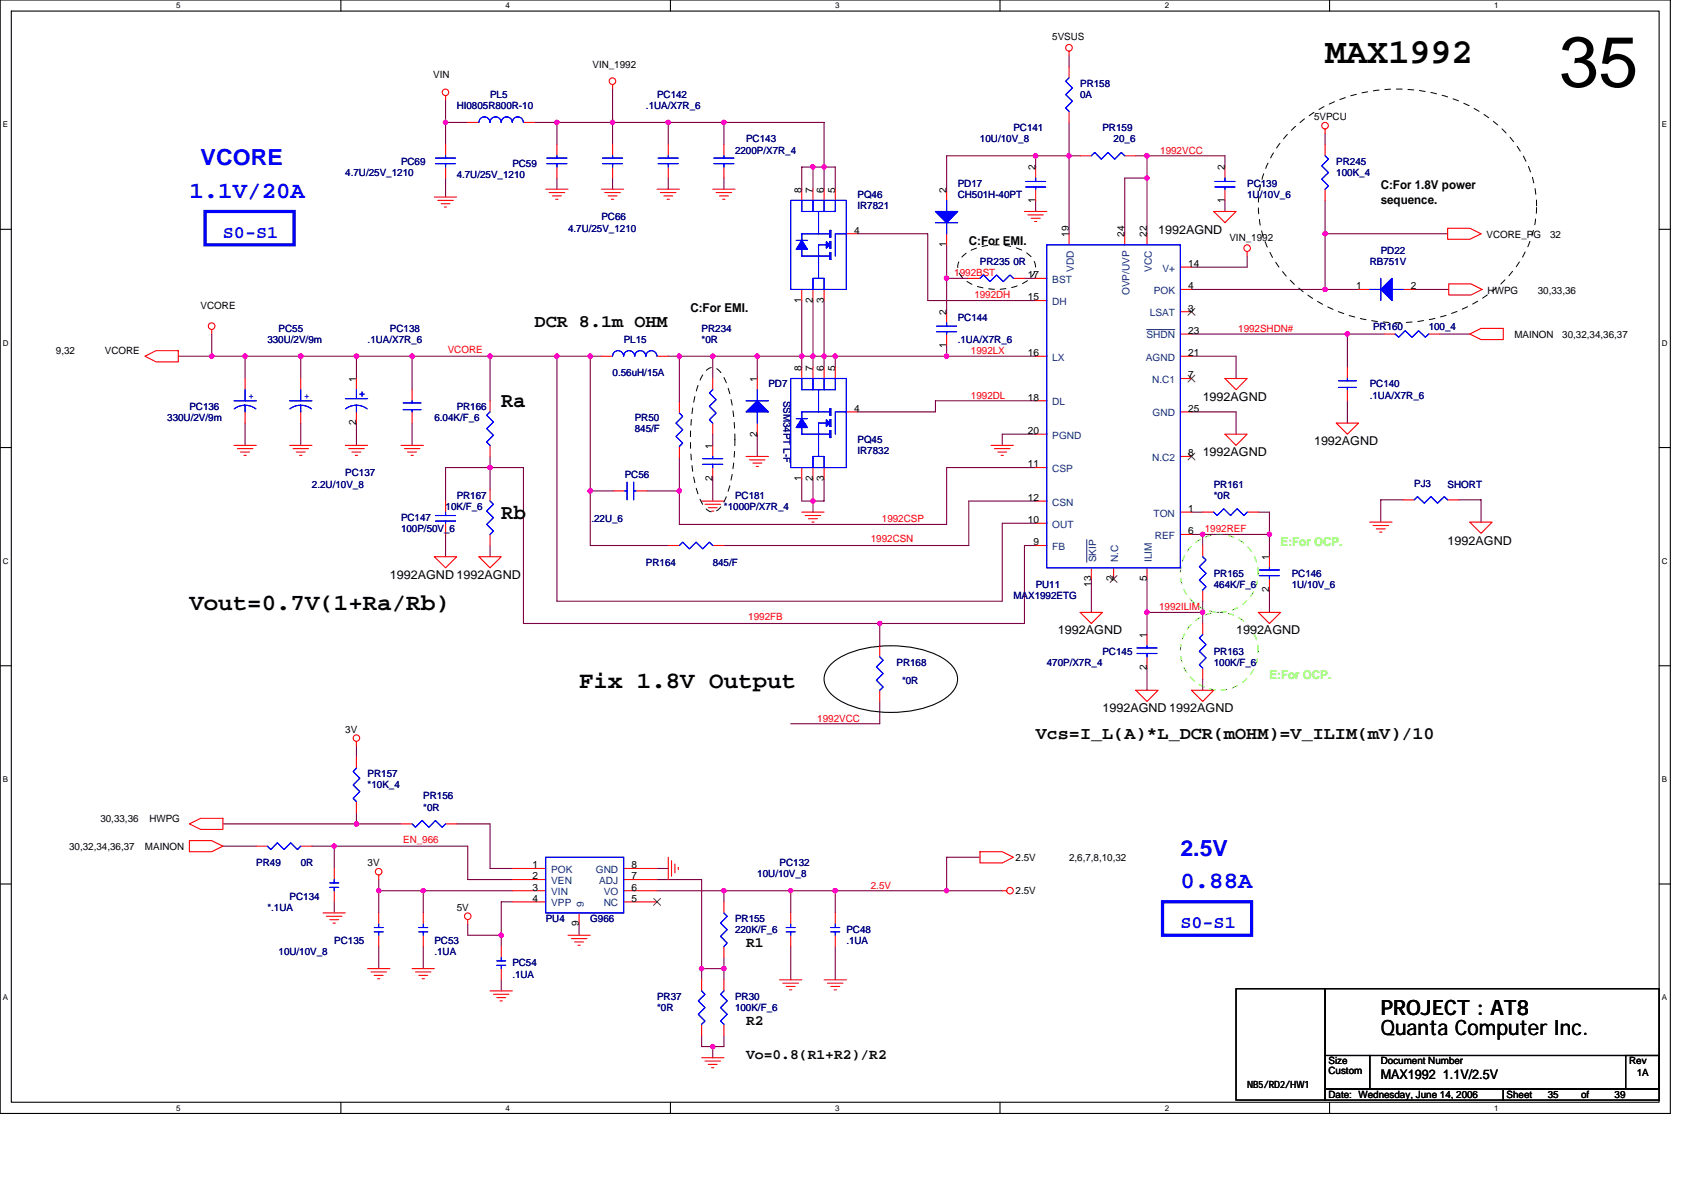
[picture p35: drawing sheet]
<svg xmlns="http://www.w3.org/2000/svg" width="297mm" height="210mm" viewBox="0 0 297 210" stroke-linecap="round" stroke-linejoin="round" font-family="sans-serif">
<defs><g id="words">
<text font-size="12.5" x="273.9" y="15.2">35</text>
<text font-size="6.2" x="232.8" y="11.1">MAX1992</text>
<g font-size="4.1" fill="#00f">
<text x="33.3" y="34.7">1.1V/20A</text>
<text x="207.3" y="156">0.88A</text>
</g>
<g font-size="4.1">
<text x="33.3" y="107.1">Vout=0.7V(1+Ra/Rb)</text>
<text x="101.7" y="120.8">Fix 1.8V Output</text>
</g>
<g font-size="3.9" fill="#00f">
<text x="35.2" y="29">VCORE</text>
<text x="207.3" y="150.3">2.5V</text>
</g>
<g font-size="3.7">
<text x="88" y="71.6">Ra</text>
<text x="88" y="91.1">Rb</text>
<text x="242.5" y="178.3">PROJECT : AT8</text>
<text x="242.5" y="181.8">Quanta Computer Inc.</text>
</g>
<g font-size="3.1" fill="#00f">
<text x="39.2" y="41.7">S0-S1</text>
<text x="207.3" y="163">S0-S1</text>
</g>
<g font-size="3.1">
<text x="93.9" y="57.4">DCR 8.1m OHM</text>
<text x="181.9" y="129.7">Vcs=I_L(A)*L_DCR(mOHM)=V_ILIM(mV)/10</text>
</g>
<g font-size="2.5">
<text x="131.1" y="166.4">R1</text>
<text x="131.1" y="186">Vo=0.8(R1+R2)/R2</text>
<text x="131.1" y="180.1">R2</text>
</g>
<text font-size="2.3" x="242.5" y="189.5">MAX1992 1.1V/2.5V</text>
<g font-size="2.1">
<text x="242.5" y="33.3">C:For 1.8V power</text>
<text x="242.5" y="35.8">sequence.</text>
<text x="203.4" y="41">1992AGND</text>
<text x="170.2" y="43.1">C:For EMI.</text>
<text x="121.3" y="54.8">C:For EMI.</text>
<text x="211.3" y="70.4">1992AGND</text>
<text x="211.3" y="80.2">1992AGND</text>
<text x="230.8" y="78.2">1992AGND</text>
<text x="254.3" y="95.8">1992AGND</text>
<text x="68.5" y="101.7">1992AGND 1992AGND</text>
<text x="185.8" y="111.4">1992AGND</text>
<text x="217.1" y="111.4">1992AGND</text>
<text x="193.7" y="125.1">1992AGND 1992AGND</text>
</g>
<g font-size="2.1" fill="#80ff00">
<text x="225" y="95.9">E:For OCP.</text>
<text x="223" y="119.3">E:For OCP.</text>
</g>
<g font-size="1.8">
<text x="104.1" y="11.9">VIN_1992</text>
<text x="184.8" y="7">5VSUS</text>
<text x="76.1" y="13.7">VIN</text>
<text x="230.8" y="21.1">5VPCU</text>
<text x="181.9" y="29.9" transform="rotate(-90 181.9 29.9)">2</text>
<text x="215.2" y="29.9" transform="rotate(-90 215.2 29.9)">2</text>
<text x="140.8" y="33.8" transform="rotate(-90 140.8 33.8)">8</text>
<text x="142.8" y="33.8" transform="rotate(-90 142.8 33.8)">7</text>
<text x="144.7" y="33.8" transform="rotate(-90 144.7 33.8)">6</text>
<text x="146.7" y="33.8" transform="rotate(-90 146.7 33.8)">5</text>
<text x="166.3" y="33.8" transform="rotate(-90 166.3 33.8)">2</text>
<text x="181.9" y="35.6" transform="rotate(-90 181.9 35.6)">1</text>
<text x="215.2" y="35.6" transform="rotate(-90 215.2 35.6)">1</text>
<text x="150" y="41">4</text>
<text x="187.8" y="41.6" transform="rotate(-90 187.8 41.6)">19</text>
<text x="197.5" y="41.6" transform="rotate(-90 197.5 41.6)">24</text>
<text x="201.5" y="41.6" transform="rotate(-90 201.5 41.6)">22</text>
<text x="261.1" y="41.8">VCORE_PG</text>
<text x="272.3" y="41.8">32</text>
<text x="166.3" y="43.4" transform="rotate(-90 166.3 43.4)">1</text>
<text x="208.7" y="46.9">14</text>
<text x="216" y="42.2">VIN_1992</text>
<text x="140.8" y="53.2" transform="rotate(-90 140.8 53.2)">1</text>
<text x="142.8" y="53.2" transform="rotate(-90 142.8 53.2)">2</text>
<text x="144.7" y="53.2" transform="rotate(-90 144.7 53.2)">3</text>
<text x="180.5" y="52.8">15</text>
<text x="180.5" y="48.9">17</text>
<text x="208.7" y="50.8">4</text>
<text x="238.2" y="50.8">1</text>
<text x="247.8" y="50.8">2</text>
<text x="261.3" y="51.6">HWPG</text>
<text x="270.1" y="51.6">30,33,36</text>
<text x="35.2" y="54.4">VCORE</text>
<text x="166.3" y="55.3" transform="rotate(-90 166.3 55.3)">2</text>
<text x="208.7" y="58.7">23</text>
<text x="208.7" y="54.7">3</text>
<text x="266" y="59.5">MAINON</text>
<text x="274.4" y="59.5">30,32,34,36,37</text>
<text x="9.8" y="62.2">9,32</text>
<text x="18.4" y="62.2">VCORE</text>
<text x="140.8" y="65.1" transform="rotate(-90 140.8 65.1)">8</text>
<text x="142.8" y="65.1" transform="rotate(-90 142.8 65.1)">7</text>
<text x="144.7" y="65.1" transform="rotate(-90 144.7 65.1)">6</text>
<text x="146.7" y="65.1" transform="rotate(-90 146.7 65.1)">5</text>
<text x="166.3" y="61" transform="rotate(-90 166.3 61)">1</text>
<text x="180.5" y="62.5">16</text>
<text x="208.7" y="62.5">21</text>
<text x="62.6" y="67.1" transform="rotate(-90 62.6 67.1)">1</text>
<text x="133" y="67.1" transform="rotate(-90 133 67.1)">1</text>
<text x="180.5" y="70.4">18</text>
<text x="208.7" y="66.5">7</text>
<text x="62.6" y="74.7" transform="rotate(-90 62.6 74.7)">2</text>
<text x="133" y="76.7" transform="rotate(-90 133 76.7)">2</text>
<text x="150" y="72.3">4</text>
<text x="180.5" y="76.2">20</text>
<text x="208.7" y="72.3">25</text>
<text x="125.2" y="78.8" transform="rotate(-90 125.2 78.8)">1</text>
<text x="180.5" y="82.1">11</text>
<text x="208.7" y="80.2">8</text>
<text x="125.2" y="84.5" transform="rotate(-90 125.2 84.5)">2</text>
<text x="140.8" y="84.5" transform="rotate(-90 140.8 84.5)">1</text>
<text x="142.8" y="84.5" transform="rotate(-90 142.8 84.5)">2</text>
<text x="144.7" y="84.5" transform="rotate(-90 144.7 84.5)">3</text>
<text x="180.5" y="88">12</text>
<text x="208.7" y="89.9">1</text>
<text x="180.5" y="91.9">10</text>
<text x="181.5" y="95.8">9</text>
<text x="208.7" y="93.9">6</text>
<text x="223" y="98.4" transform="rotate(-90 223 98.4)">1</text>
<text x="191.7" y="103.1" transform="rotate(-90 191.7 103.1)">13</text>
<text x="195.6" y="102.1" transform="rotate(-90 195.6 102.1)">2</text>
<text x="201.5" y="102.1" transform="rotate(-90 201.5 102.1)">5</text>
<text x="223" y="104.1" transform="rotate(-90 223 104.1)">2</text>
<text x="201.5" y="112.1" transform="rotate(-90 201.5 112.1)">1</text>
<text x="201.5" y="117.8" transform="rotate(-90 201.5 117.8)">2</text>
<text x="60.7" y="128.7">3V</text>
<text x="12.1" y="149.2">30,32,34,36,37</text>
<text x="17.6" y="144.3">30,33,36</text>
<text x="25.5" y="149.2">MAINON</text>
<text x="26.2" y="144.3">HWPG</text>
<text x="64.6" y="152.1">3V</text>
<text x="93.5" y="152.5">1</text>
<text x="93.5" y="154.5">2</text>
<text x="110.9" y="154.5">7</text>
<text x="110.9" y="152.5">8</text>
<text x="178.4" y="151.2">2.5V</text>
<text x="187.8" y="151.2">2,6,7,8,10,32</text>
<text x="80.2" y="160">5V</text>
<text x="93.5" y="156.4">3</text>
<text x="93.5" y="158.4">4</text>
<text x="110.9" y="158.4">5</text>
<text x="110.9" y="156.4">6</text>
<text x="178.4" y="157">2.5V</text>
<text x="101.7" y="162.7" transform="rotate(-90 101.7 162.7)">9</text>
<text x="219.1" y="191.1">NB5/RD2/HW1</text>
<text x="233.4" y="187">Size</text>
<text x="233.4" y="188.7">Custom</text>
<text x="242.5" y="187">Document Number</text>
<text x="286.2" y="187">Rev</text>
<text x="287.5" y="188.9">1A</text>
<text x="233.4" y="192.8">Date: Wednesday, June 14, 2006</text>
<text x="264.6" y="192.8">Sheet</text>
<text x="271.9" y="192.8">35</text>
<text x="277.7" y="192.8">of</text>
<text x="283.6" y="192.8">39</text>
</g>
<g font-size="1.8" fill="#000080">
<text x="86.1" y="17.2">PL5</text>
<text x="115.4" y="17.2">PC142</text>
<text x="189.7" y="15.2">PR158</text>
<text x="189.7" y="17.2">0A</text>
<text x="80.2" y="19.2">HI0805R800R-10</text>
<text x="113.5" y="19.2">.1UA/X7R_6</text>
<text x="178" y="23.1">PC141</text>
<text x="193.7" y="23.1">PR159</text>
<text x="70.4" y="28.9">PC69</text>
<text x="90" y="29.3">PC59</text>
<text x="129.1" y="27">2200P/X7R_4</text>
<text x="131.1" y="25">PC143</text>
<text x="172.1" y="25">10U/10V_8</text>
<text x="195.6" y="25">20_6</text>
<text x="234.7" y="28.9">PR245</text>
<text x="60.7" y="30.9">4.7U/25V_1210</text>
<text x="80.2" y="31.3">4.7U/25V_1210</text>
<text x="150.6" y="34.8">PQ46</text>
<text x="168.2" y="32.9">PD17</text>
<text x="168.2" y="34.8">CH501H-40PT</text>
<text x="219.1" y="32.9">PC139</text>
<text x="219.1" y="34.8">1U/10V_6</text>
<text x="234.7" y="30.9">100K_4</text>
<text x="99.8" y="40.7">4.7U/25V_1210</text>
<text x="105.6" y="38.7">PC66</text>
<text x="150.6" y="36.8">IR7821</text>
<text x="172.1" y="46.5">PR235 0R</text>
<text x="240.6" y="46.5">RB751V</text>
<text x="242.5" y="44.6">PD22</text>
<text x="48.9" y="58.3">PC55</text>
<text x="68.5" y="58.3">PC138</text>
<text x="123.3" y="58.3">PR234</text>
<text x="168.2" y="56.3">PC144</text>
<text x="241.2" y="57.9">PR160</text>
<text x="251" y="57.9">100_4</text>
<text x="47" y="60.2">330U/2V/9m</text>
<text x="64.6" y="60.2">.1UA/X7R_6</text>
<text x="109.6" y="60.2">PL15</text>
<text x="123.3" y="60.2">*0R</text>
<text x="168.2" y="60.2">.1UA/X7R_6</text>
<text x="33.3" y="72">PC136</text>
<text x="80.2" y="72">PR166</text>
<text x="107.6" y="66.1">0.56uH/15A</text>
<text x="135" y="68.1">PD7</text>
<text x="137.6" y="70.4" transform="rotate(90 137.6 70.4)">SSM34PT L-F</text>
<text x="240.6" y="68.1">PC140</text>
<text x="240.6" y="70">.1UA/X7R_6</text>
<text x="29.4" y="73.9">330U/2V/9m</text>
<text x="76.3" y="73.9">6.04K/F_6</text>
<text x="111.5" y="73.9">PR50</text>
<text x="111.5" y="75.9">845/F</text>
<text x="150.6" y="77.8">PQ45</text>
<text x="60.7" y="83.7">PC137</text>
<text x="109.7" y="83.9">PC56</text>
<text x="150.6" y="79.8">IR7832</text>
<text x="54.8" y="85.7">2.2U/10V_8</text>
<text x="78.3" y="89.6">10K/F_6</text>
<text x="80.2" y="87.6">PR167</text>
<text x="127.2" y="89.6">*1000P/X7R_4</text>
<text x="129.1" y="87.6">PC181</text>
<text x="213.2" y="85.7">PR161</text>
<text x="213.2" y="87.6">*0R</text>
<text x="248.4" y="85.5">PJ3</text>
<text x="254.3" y="85.7">SHORT</text>
<text x="70.4" y="91.5">PC147</text>
<text x="70.4" y="93.5">100P/50V_6</text>
<text x="103.9" y="91.7">.22U_6</text>
<text x="113.5" y="99.4">PR164</text>
<text x="125.2" y="99.4">845/F</text>
<text x="213.2" y="101.3">PR165</text>
<text x="226.9" y="101.3">PC146</text>
<text x="178" y="105.2">MAX1992ETG</text>
<text x="181.9" y="103.3">PU11</text>
<text x="213.2" y="103.3">464K/F_6</text>
<text x="226.9" y="103.3">1U/10V_6</text>
<text x="157.5" y="116.9">PR168</text>
<text x="183.9" y="116.9">470P/X7R_4</text>
<text x="193.7" y="115">PC145</text>
<text x="213.2" y="115">PR163</text>
<text x="213.2" y="116.9">100K/F_6</text>
<text x="158.5" y="120.1">*0R</text>
<text x="64.6" y="136.5">PR157</text>
<text x="64.6" y="138.5">*10K_4</text>
<text x="74.4" y="140.4">PR156</text>
<text x="74.4" y="142.4">*0R</text>
<text x="45" y="152.1">PR49</text>
<text x="52.8" y="152.1">0R</text>
<text x="133" y="154.1">10U/10V_8</text>
<text x="136.9" y="152.1">PC132</text>
<text x="47" y="160">*.1UA</text>
<text x="50.9" y="158">PC134</text>
<text x="95.9" y="161.9">PU4</text>
<text x="103.7" y="161.9">G966</text>
<text x="129.1" y="161.9">PR155</text>
<text x="48.9" y="167.8">10U/10V_8</text>
<text x="58.7" y="165.8">PC135</text>
<text x="76.3" y="165.8">PC53</text>
<text x="76.3" y="167.8">.1UA</text>
<text x="129.1" y="163.9">220K/F_6</text>
<text x="148.7" y="163.9">PC48</text>
<text x="148.7" y="165.8">.1UA</text>
<text x="90" y="169.8">PC54</text>
<text x="90" y="171.7">.1UA</text>
<text x="115.4" y="175.6">PR37</text>
<text x="115.4" y="177.6">*0R</text>
<text x="129.1" y="175.6">PR30</text>
<text x="129.1" y="177.6">100K/F_6</text>
</g>
<g font-size="1.8" fill="#f00">
<text x="203.8" y="27">1992VCC</text>
<text x="167.6" y="48.5">1992BST</text>
<text x="171.2" y="52.4">1992DH</text>
<text x="217.5" y="58.3">1992SHDN#</text>
<text x="78.7" y="62">VCORE</text>
<text x="170.6" y="62.2">1992LX</text>
<text x="170.6" y="70">1992DL</text>
<text x="153" y="95.2">1992CSN</text>
<text x="154.9" y="91.7">1992CSP</text>
<text x="211.6" y="93.5">1992REF</text>
<text x="203.6" y="107.2">1992ILIM</text>
<text x="131.4" y="108.9">1992FB</text>
<text x="143.6" y="126.7">1992VCC</text>
<text x="70.8" y="148.1">EN_966</text>
<text x="153" y="156.1">2.5V</text>
</g>
<g font-size="1.8" fill="#004080">
<text x="188.6" y="47.8" transform="rotate(-90 188.6 47.8)">VDD</text>
<text x="202.3" y="47.8" transform="rotate(-90 202.3 47.8)">VCC</text>
<text x="204.2" y="47.7">V+</text>
<text x="184.8" y="53.6">DH</text>
<text x="184.8" y="49.7">BST</text>
<text x="198.4" y="51.9" transform="rotate(-90 198.4 51.9)">OVP/UVP</text>
<text x="202.7" y="51.6">POK</text>
<text x="201.4" y="59.5">SHDN</text>
<text x="202" y="55.5">LSAT</text>
<text x="184.8" y="63.4">LX</text>
<text x="201.3" y="63.4">AGND</text>
<text x="184.8" y="71.2">DL</text>
<text x="202.4" y="67.3">N.C1</text>
<text x="184.8" y="77">PGND</text>
<text x="202.5" y="73.1">GND</text>
<text x="184.8" y="82.9">CSP</text>
<text x="202.4" y="81">N.C2</text>
<text x="184.8" y="88.8">CSN</text>
<text x="184.8" y="92.7">OUT</text>
<text x="202.6" y="90.7">TON</text>
<text x="202.9" y="94.7">REF</text>
<text x="184.8" y="96.6">FB</text>
<text x="192.5" y="98.8" transform="rotate(-90 192.5 98.8)">SKIP</text>
<text x="196.4" y="98.8" transform="rotate(-90 196.4 98.8)">N.C</text>
<text x="202.3" y="98.8" transform="rotate(-90 202.3 98.8)">ILIM</text>
<text x="96.8" y="153.3">POK</text>
<text x="96.8" y="155.3">VEN</text>
<text x="104.7" y="153.3">GND</text>
<text x="105.3" y="155.3">ADJ</text>
<text x="96.8" y="157.2">VIN</text>
<text x="96.8" y="159.2">VPP</text>
<text x="102.5" y="159.4" transform="rotate(-90 102.5 159.4)">9</text>
<text x="106" y="159.2">NC</text>
<text x="106" y="157.2">VO</text>
</g>
<g font-size="1.8" fill="#00f">
<text x="43.6" y="70">+</text>
<text x="53.4" y="70">+</text>
</g>
<g font-size="1.4">
<text x="30.9" y="1.5">5</text>
<text x="88.8" y="1.5">4</text>
<text x="146.7" y="1.5">3</text>
<text x="204.6" y="1.5">2</text>
<text x="262.5" y="1.5">1</text>
<text x=".5" y="22.4">E</text>
<text x="291.9" y="22.4">E</text>
<text x=".5" y="60.7">D</text>
<text x="291.9" y="60.7">D</text>
<text x=".5" y="99">C</text>
<text x="291.9" y="99">C</text>
<text x=".5" y="137.4">B</text>
<text x="291.9" y="137.4">B</text>
<text x=".5" y="175.7">A</text>
<text x="291.9" y="175.7">A</text>
<text x="30.9" y="195.1">5</text>
<text x="88.8" y="195.1">4</text>
<text x="146.7" y="195.1">3</text>
<text x="204.6" y="195.1">2</text>
<text x="262.5" y="195.1">1</text>
</g>
</g></defs>
<path d="M0 0h293.4v195.6h-293.4zM2 1.9h289.4v191.7h-289.4z" fill="none" stroke="#000" stroke-width=".19"/>
<g fill="#fff">
<path d="M30.9 .2h.8v1.6h-.8z"/>
<path d="M30.9 193.8h.8v1.6h-.8z"/>
</g>
<path d="M59.9 0v1.9M59.9 193.6v2" fill="none" stroke="#000" stroke-width=".19"/>
<g fill="#fff">
<path d="M88.8 .2h.8v1.6h-.8z"/>
<path d="M88.8 193.8h.8v1.6h-.8z"/>
</g>
<path d="M117.8 0v1.9M117.8 193.6v2" fill="none" stroke="#000" stroke-width=".19"/>
<g fill="#fff">
<path d="M146.7 .2h.8v1.6h-.8z"/>
<path d="M146.7 193.8h.8v1.6h-.8z"/>
</g>
<path d="M175.7 0v1.9M175.7 193.6v2" fill="none" stroke="#000" stroke-width=".19"/>
<g fill="#fff">
<path d="M204.6 .2h.8v1.6h-.8z"/>
<path d="M204.6 193.8h.8v1.6h-.8z"/>
</g>
<path d="M233.5 0v1.9M233.5 193.6v2" fill="none" stroke="#000" stroke-width=".19"/>
<g fill="#fff">
<path d="M262.5 .2h.8v1.6h-.8z"/>
<path d="M262.5 193.8h.8v1.6h-.8z"/>
<path d="M.5 21.1h1v1.6h-1z"/>
<path d="M291.9 21.1h1v1.6h-1z"/>
<path d="M.5 59.4h1v1.6h-1z"/>
<path d="M291.9 59.4h1v1.6h-1z"/>
</g>
<path d="M0 40.3h2M291.4 40.3h2" fill="none" stroke="#000" stroke-width=".19"/>
<g fill="#fff">
<path d="M.5 97.8h1v1.5h-1z"/>
<path d="M291.9 97.8h1v1.5h-1z"/>
</g>
<path d="M0 78.6h2M291.4 78.6h2" fill="none" stroke="#000" stroke-width=".19"/>
<g fill="#fff">
<path d="M.5 136.1h1v1.6h-1z"/>
<path d="M291.9 136.1h1v1.6h-1z"/>
</g>
<path d="M0 116.9h2M291.4 116.9h2" fill="none" stroke="#000" stroke-width=".19"/>
<g fill="#fff">
<path d="M.5 174.4h1v1.6h-1z"/>
<path d="M291.9 174.4h1v1.6h-1z"/>
</g>
<path d="M145.7 117a12.1 12.1 0 0 1 7.7-3.4 19.8 19.8 0 0 1 12.4 2.1 4.1 4.1 0 0 1 2.3 4.4 6.8 6.8 0 0 1-4.5 3.8 21.2 21.2 0 0 1-15.4-.5 5.2 5.2 0 0 1-3.4-4.1l.1-.8 .3-.8zM0 155.3h2M291.4 155.3h2M217.1 173.7h15.7v19.5h-15.7zM232.8 173.7h58.6v11.7h-58.6zM232.8 185.4h7.8v5.9h-7.8zM232.8 191.3h31.3v1.9h-31.3zM240.6 185.4h50.8v5.9h-50.8zM264.1 191.3h27.3v1.9h-27.3zM285.6 185.4h5.8v5.9h-5.8z" fill="none" stroke="#000" stroke-width=".19"/>
<g fill="none" stroke="#800040" stroke-width=".19">
<path d="M78.3 17.6v7.8M107.6 15.6v9.8M187.8 9.8v1.9M78.3 31.3v3.3M78.3 21.5h3.9M93.9 21.5h50.9v11.7M97.8 21.5v3.9M97.8 31.3v1.9M107.6 31.3v1.9M117.4 21.5v3.9M117.4 31.3v1.9M127.2 21.5v3.9"/>
<path d="M127.2 31.3v1.9M140.8 33.2v-3.9h5.9v3.9M142.8 29.3v3.9M166.3 33.2v-5.8h21.5v13.7M181.9 27.4v1.9M181.9 35.2v1.9M187.8 21.5v5.9h1.9M199.5 27.4h15.7v1.9M201.5 31.3h-3.9v9.8M201.5 27.4v13.7M215.2 35.2v1.9M232.8 23.5v1.9"/>
<path d="M232.8 35.2v5.9M37.2 58.7v3.9M140.8 52.8v11.7M142.8 52.8v11.7M144.8 52.8v11.7M150.6 41.1h12.4v11.7h18.9M166.3 43v11.8M166.3 48.9h3.9M180 48.9h1.9M209.3 58.7h33.8M209.3 50.8h29.3M219.1 45v1.9h-9.8"/>
<path d="M236.7 58.7v5.8M248.4 50.8h6.1M252.9 58.7h5.3M254.3 41.1h-21.5v9.7M31.3 62.6h74.3M43 62.6v3.9M43 74.3v3.9M52.8 62.6v3.9M52.8 74.3v3.9M62.6 62.6v3.9M62.6 74.3v3.9M72.4 62.6v5.9"/>
<path d="M72.4 74.3v3.9M86.1 62.6v7.8M97.8 62.6v43h78.3v-13.7h5.8M103.7 62.6v33.2h13.7M117.4 62.6h64.5M119.3 62.6v8M125.2 62.6v3.9M125.2 76.3v1.9M133 62.6v3.9M133 76.3v3.9M146.7 62.6v1.9M166.3 60.6v2"/>
<path d="M181.9 76.3h-5.8v1.9M181.9 70.4h-17.6v1.9h-13.7M209.3 62.6h7.8v3.9M209.3 72.3h7.8v4M236.7 70.4v3.9M78.3 88v-5.9h13.6v27.4h88.1v-13.7h1.9M78.3 93.9v3.9M86.1 80.2v5.8M86.1 95.8v2M103.7 86.2h4.1M113.7 86.2h5.6M119.3 80.4v11.7h47v-10h15.6"/>
<path d="M125.2 84.1v3.9M140.8 84.1v3.9h4v-3.9M142.8 84.1v5.9M181.9 88h-11.7v7.8h-43M209.3 90h2M209.3 93.9h13.7M211.3 93.9v1.9M221 90h2v7.8M246.5 87.8h-4v3.9M256.2 87.8h4v3.9M154.5 109.5v3.9M191.7 101.7v5.9"/>
<path d="M201.5 101.7v9.8M201.5 117.3v3.9M201.5 107.6h9.8M211.3 105.6v3.9M211.3 119.3v1.9M223 103.7v3.9M62.6 131v2M154.5 123.2v3.9h-15.6M39.2 148.6h5.8M39.2 144.7h31.2M54.8 148.6h3.9v3.9M58.7 148.6h23.5v5.9h7.8"/>
<path d="M58.7 158.4v2M62.6 142.8v1.9M66.5 154.5v5.9M66.5 156.5h23.5M74.4 156.5v3.9M80.2 144.7h5.9v7.8h3.9M90 158.4h-1.9v7.8M115.4 152.5h2M115.4 156.5h60.7M115.4 154.5h7.9v17.6M127.2 156.5v1.9M138.9 156.5v3.9"/>
<path d="M146.7 156.5v3.9M172.1 150.6h-5.8v5.9M66.5 166.2v3.9M74.4 166.2v3.9M82.2 162.3v2h5.9M88.1 172.1v2M101.7 162.3v2M123.3 170.1h3.9M127.2 168.2v3.9M138.9 166.2v5.9M146.7 166.2v5.9M123.3 181.9v1.9h3.9v-1.9"/>
<path d="M125.2 183.8v2"/>
</g>
<g fill="#f0f" stroke="#f0f" stroke-width=".19">
<circle cx="201.5" cy="27.4" r=".38"/>
<circle cx="201.5" cy="31.3" r=".38"/>
<circle cx="201.5" cy="107.5" r=".38"/>
<circle cx="211.2" cy="107.5" r=".38"/>
<circle cx="211.2" cy="93.9" r=".38"/>
<circle cx="223" cy="93.9" r=".38"/>
<circle cx="236.7" cy="58.7" r=".38"/>
<circle cx="78.3" cy="21.5" r=".38"/>
<circle cx="107.6" cy="21.5" r=".38"/>
<circle cx="117.4" cy="21.5" r=".38"/>
<circle cx="127.1" cy="21.5" r=".38"/>
<circle cx="97.8" cy="21.5" r=".38"/>
<circle cx="142.8" cy="29.3" r=".38"/>
<circle cx="144.8" cy="29.3" r=".38"/>
<circle cx="166.3" cy="62.6" r=".38"/>
<circle cx="144.8" cy="62.6" r=".38"/>
<circle cx="86.1" cy="82.1" r=".38"/>
<circle cx="154.5" cy="109.5" r=".38"/>
<circle cx="181.9" cy="27.4" r=".38"/>
<circle cx="187.8" cy="27.4" r=".38"/>
<circle cx="43.1" cy="62.6" r=".38"/>
<circle cx="97.8" cy="62.6" r=".38"/>
<circle cx="142.8" cy="88" r=".38"/>
<circle cx="58.7" cy="148.6" r=".38"/>
<circle cx="125.2" cy="183.8" r=".38"/>
<circle cx="62.6" cy="144.7" r=".38"/>
<circle cx="66.5" cy="156.4" r=".38"/>
<circle cx="74.3" cy="156.4" r=".38"/>
<circle cx="123.2" cy="170.1" r=".38"/>
<circle cx="88" cy="164.3" r=".38"/>
<circle cx="138.9" cy="156.4" r=".38"/>
<circle cx="127.1" cy="170.1" r=".38"/>
<circle cx="127.1" cy="156.4" r=".38"/>
<circle cx="146.7" cy="156.4" r=".38"/>
<circle cx="166.3" cy="156.4" r=".38"/>
<circle cx="125.2" cy="62.6" r=".38"/>
<circle cx="72.4" cy="62.6" r=".38"/>
<circle cx="37.2" cy="62.6" r=".38"/>
<circle cx="119.3" cy="62.6" r=".38"/>
<circle cx="133" cy="62.6" r=".38"/>
<circle cx="146.7" cy="62.6" r=".38"/>
<circle cx="52.8" cy="62.6" r=".38"/>
<circle cx="62.6" cy="62.6" r=".38"/>
<circle cx="140.8" cy="62.6" r=".38"/>
<circle cx="119.3" cy="86.2" r=".38"/>
<circle cx="103.7" cy="62.6" r=".38"/>
<circle cx="103.7" cy="86.2" r=".38"/>
<circle cx="142.8" cy="62.6" r=".38"/>
<circle cx="86.1" cy="62.6" r=".38"/>
<circle cx="166.3" cy="48.9" r=".38"/>
<circle cx="232.8" cy="41.1" r=".38"/>
<circle cx="232.8" cy="50.8" r=".38"/>
</g>
<g fill="none" stroke="#f00" stroke-width=".19">
<path d="M78.3 16.8v.8M107.6 14.9v.7M187.8 9v.8M187.8 11.7v2M187.8 19.6v1.9M76.3 34.6h3.9M76.9 35.2h2.7M77.5 35.8h1.6M78.1 36.4h.4M78.3 25.4v2M78.3 29.3v2M82.2 21.5h1.9"/>
<path d="M91.9 21.5h2M95.9 33.2h3.9M96.5 33.8h2.7M97 34.4h1.6M97.6 35h.4M97.8 25.4v2M97.8 29.3v2M105.6 33.2h4M106.2 33.8h2.8M106.8 34.4h1.6M107.4 35h.4M107.6 25.4v2"/>
<path d="M107.6 29.3v2M115.4 33.2h3.9M116 33.8h2.7M116.6 34.4h1.6M117.2 35h.4M117.4 25.4v2M117.4 29.3v2M125.2 33.2h3.9M125.8 33.8h2.7M126.4 34.4h1.5M127 35h.4M127.2 25.4v2"/>
<path d="M127.2 29.3v2M140.8 33.2v2M142.8 33.2v2M144.8 33.2v2M146.7 33.2v2M166.3 33.2v2M180 37.1h3.9M180.5 37.7h2.8M181.1 38.3h1.6M181.7 38.9h.4M181.9 29.3v2M181.9 33.2v2"/>
<path d="M189.7 27.4h2M197.6 27.4h1.9M213.2 37.1h3.9l-1.9 2zM215.2 29.3v2M215.2 33.2v2M232.8 22.7v.8M232.8 25.4v2M232.8 33.2v2M37.2 57.9v.8M140.8 50.8v2M142.8 50.8v2M144.8 50.8v2"/>
<path d="M148.7 41.1h1.9M166.3 41.1v1.9M166.3 54.8v1.9M166.3 58.7v1.9M170.2 48.9h1.9M178 48.9h2M181.9 52.8h2M181.9 48.9h2M187.8 41.1v1.9M197.6 41.1v1.9M201.5 41.1v1.9M207.3 54.8h2"/>
<path d="M207.3 46.9h2M207.3 50.8h2M207.3 58.7h2M219.1 44.2v.8M238.6 50.8h2M243.1 58.7h2M246.5 50.8h1.9M251 58.7h1.9M254.3 40.1h3.9l2 1-2 .9h-3.9zM254.5 49.9h3.9l1.9 .9-1.9 1h-3.9zM258.2 58.7l2-1h3.9v1.9h-3.9zM25.5 62.6l1.9-1h3.9v2h-3.9z"/>
<path d="M41.1 78.2h3.9M41.7 78.8h2.7M42.3 79.4h1.5M42.9 80h.4M43 66.5v2M43 72.3v2M50.9 78.2h3.9M51.5 78.8h2.7M52 79.4h1.6M52.6 80h.4M52.8 66.5v2M52.8 72.3v2"/>
<path d="M60.7 78.2h3.9M61.3 78.8h2.7M61.8 79.4h1.6M62.4 80h.4M62.6 66.5v2M62.6 72.3v2M70.4 78.2h4M71 78.8h2.8M71.6 79.4h1.6M72.2 80h.4M72.4 68.5v1.9M72.4 72.3v2"/>
<path d="M86.1 70.4v1.9M86.1 78.2v2M105.6 62.6h2M115.4 62.6h2M119.3 70.6v2M119.3 78.4v2M125.2 66.5v2M125.2 74.3v2M125.2 78.2v2M133 66.5v2M133 74.3v2M140.8 64.5v2"/>
<path d="M142.8 64.5v2M144.8 64.5v2M146.7 64.5v2M148.7 72.3h1.9M174.1 78.2h3.9M174.7 78.8h2.7M175.3 79.4h1.5M175.8 80h.5M181.9 62.6h2M181.9 76.3h2M181.9 70.4h2M207.3 62.6h2"/>
<path d="M207.3 66.5h2M207.3 72.3h2M215.2 66.5h3.9l-2 2zM215.2 76.3h3.9l-2 1.9zM234.7 74.3h3.9l-1.9 2zM236.7 64.5v2M236.7 68.5v1.9M76.3 97.8h3.9l-1.9 1.9zM78.3 88v2M78.3 91.9v2M84.1 97.8h4l-2 1.9zM86.1 86v2"/>
<path d="M86.1 93.9v1.9M107.8 86.2h1.9M111.7 86.2h2M117.4 95.8h1.9M123.3 88h3.9M123.8 88.6h2.8M124.4 89.2h1.6M125 89.8h.4M125.2 95.8h2M125.2 82.1v2M131.1 80.2h3.9M131.7 80.8h2.7"/>
<path d="M132.2 81.3h1.6M132.8 81.9h.4M140.8 90h4M140.8 82.1v2M141.4 90.6h2.8M142 91.1h1.6M142.6 91.7h.4M142.8 82.1v2M144.8 82.1v2M181.9 88h2M181.9 91.9h2M181.9 95.8h2"/>
<path d="M181.9 82.1h2M191.7 99.7v2M195.6 99.7v2M201.5 99.7v2M207.3 93.9h2M207.3 80.2h2M207.3 90h2M211.3 90h1.9M211.3 95.8v2M219.1 90h1.9M223 97.8v1.9M240.6 91.7h3.9"/>
<path d="M241.2 92.3h2.7M241.8 92.9h1.5M242.4 93.5h.3M246.5 87.8h1.9M254.3 87.8h1.9M258.2 91.7h3.9l-1.9 2zM154.5 113.4v2M189.7 107.6h4l-2 1.9zM201.5 111.5v1.9M201.5 115.4v1.9M211.3 103.7v1.9M211.3 109.5v2"/>
<path d="M211.3 117.3v2M221 107.6h4l-2 1.9zM223 101.7v2M62.6 130.2v.8M62.6 133v1.9M154.5 121.2v2M199.5 121.2h3.9l-1.9 2zM209.3 121.2h3.9l-1.9 2zM33.3 144.7l1.9-1h4v2h-4zM33.3 147.7h3.9l2 .9-2 1h-3.9zM45 148.6h2M52.8 148.6h2"/>
<path d="M58.7 152.5v2M58.7 156.5v1.9M62.6 140.8v2M66.5 153.7v.8M70.4 144.7h2M78.3 144.7h1.9M90 152.5h5.9M90 154.5h5.9M90 156.5h5.9M90 158.4h5.9M109.6 152.5h5.8M109.6 154.5h5.8"/>
<path d="M109.6 156.5h5.8M109.6 158.4h5.8M117.4 150.6v3.9M118 151.2v2.7M118.6 151.8v1.5M119.1 152.4v.3M127.2 158.4v2M172.1 149.6h4l1.9 1-1.9 1h-4zM176.1 156.5h.7M56.7 160.4h4M57.3 161h2.8M57.9 161.5h1.6"/>
<path d="M58.5 162.1h.4M64.6 170.1h3.9M65.2 170.7h2.7M65.7 171.3h1.6M66.3 171.9h.4M66.5 160.4v1.9M66.5 164.3v1.9M72.4 170.1h3.9M73 170.7h2.7M73.6 171.3h1.5M74.2 171.9h.3M74.4 160.4v1.9"/>
<path d="M74.4 164.3v1.9M82.2 161.5v.8M86.1 174.1h3.9M86.7 174.6h2.7M87.3 175.2h1.5M87.8 175.8h.4M88.1 166.2v2M88.1 170.1v2M99.8 164.3h3.9M100.4 164.9h2.7M100.9 165.5h1.6M101.5 166h.4"/>
<path d="M101.7 160.4v1.9M123.3 172.1v2M123.3 179.9v2M127.2 166.2v2M127.2 172.1v2M127.2 179.9v2M136.9 172.1h3.9M137.5 172.7h2.8M138.1 173.3h1.6M138.7 173.9h.4M138.9 160.4v1.9M138.9 164.3v1.9"/>
<path d="M144.8 172.1h3.9M145.3 172.7h2.8M145.9 173.3h1.6M146.5 173.9h.4M146.7 160.4v1.9M146.7 164.3v1.9M123.3 185.8h3.9M123.8 186.4h2.8M124.4 187h1.6M125 187.6h.4"/>
<circle cx="78.3" cy="16.2" r=".57"/>
<circle cx="107.6" cy="14.3" r=".58"/>
<circle cx="187.8" cy="8.4" r=".58"/>
<circle cx="232.8" cy="22.1" r=".57"/>
<circle cx="37.2" cy="57.3" r=".58"/>
<circle cx="219.1" cy="43.6" r=".58"/>
<circle cx="62.6" cy="129.6" r=".57"/>
<circle cx="66.5" cy="153.1" r=".57"/>
<circle cx="177.4" cy="156.4" r=".57"/>
<circle cx="82.2" cy="160.9" r=".58"/>
</g>
<path d="M36 37.1h15.7v5.9h-15.7zM204.2 158.4h15.7v5.9h-15.7z" fill="none" stroke="#00f" stroke-width=".57"/>
<path d="M226.2 23.5a27.3 27.3 0 0 1 27.4-6.7 22.4 22.4 0 0 1 15.5 14.2 18.3 18.3 0 0 1-5.7 19.1 27.7 27.7 0 0 1-35.9 0 18.1 18.1 0 0 1-3.5-23.8zM169 45.1a9.3 9.3 0 0 1 8.2-1.9 6.3 6.3 0 0 1 4.4 2.5 2.64 2.64 0 0 1-1 3.5 10.3 10.3 0 0 1-11.1 0 2.64 2.64 0 0 1-.5-4.1zM124.1 65a1.57 1.57 0 0 1 2.6 .5 20.5 20.5 0 0 1 2.4 10 31 31 0 0 1-1.5 11.8 4.5 4.5 0 0 1-1.9 2.5 1.68 1.68 0 0 1-2-.9 20.7 20.7 0 0 1-2.4-9.9 31.2 31.2 0 0 1 1.5-11.8l.9-1.7z" fill="none" stroke="#000" stroke-width=".18" stroke-dasharray="1 1 1 1 1 1 1 1"/>
<g fill="none" stroke="#0f0" stroke-width=".18" stroke-dasharray="1 1 1 1 1 1 1 1">
<circle cx="214.2" cy="100.7" r="6.8"/>
<circle cx="214.2" cy="114.4" r="6.8"/>
</g>
<g fill="none" stroke="#00f" stroke-width=".19">
<path d="M187.8 13.7l-.6 .6 1.2 1.2-1.2 1.1 1.2 1.2-1.2 1.2 .6 .6M76.5 28.7h3.5M76.5 27.8h3.5M78.3 27.4v.4M78.3 28.7v.6M84.1 21.5a.96 .96 0 0 1 1-1 .96 .96 0 0 1 1 1 .98 .98 0 0 1 .9-1 .98 .98 0 0 1 1 1 .97 .97 0 0 1 1-1 .97 .97 0 0 1 1 1 .97 .97 0 0 1 .9-1 .97 .97 0 0 1 1 1M96.1 28.7h3.5M96.1 27.8h3.5M97.8 27.4v.4M97.8 28.7v.6M105.8 28.7h3.6M105.8 27.8h3.6"/>
<path d="M107.6 27.4v.4M107.6 28.7v.6M115.6 28.7h3.5M115.6 27.8h3.5M117.4 27.4v.4M117.4 28.7v.6M125.4 28.7h3.5M125.4 27.8h3.5M127.2 27.4v.4M127.2 28.7v.6M138.9 35.2h9.8v15.6h-9.8zM140.8 35.2v1.9h5.9v-1.9"/>
<path d="M142.8 35.2v1.9M143.8 37.1v4M144.8 35.2v1.9M164.3 39.1h3.9M166.3 35.2v1.9M166.3 39.1v2M180.2 31.9h3.5M180.2 32.9h3.5M181.9 31.3v.6M181.9 32.9v.3M191.7 27.4l.6-.6 1.2 1.2 1.1-1.2 1.2 1.2 1.2-1.2 .6 .6M213.4 31.9h3.5"/>
<path d="M213.4 32.9h3.5M215.2 31.3v.6M215.2 32.9v.3M232.8 27.4l.6 .6-1.2 1.1 1.2 1.2-1.2 1.2 1.2 1.2-.6 .5M139.9 42.2h1.9M140.8 43.8v1.2h4.9M142.8 50.8v-1.9h2v1.9M145.2 43h-1.4v5.9M145.7 44.4h.2v1.2h-.2zM145.7 42.4h.2v1.2h-.2zM145.7 40.5h.2v1.2h-.2zM145.7 41.1h-4.9v1.1"/>
<path d="M148.7 41.1h-2v3.9M164.5 57.3h3.5M164.5 58.3h3.5M166.3 56.7v.6M166.3 58.3v.4M172.1 48.9l.6-.6 1.2 1.2 1.2-1.2 1.2 1.2 1.1-1.2 .6 .6M183.9 43h23.4v56.7h-23.4zM240.6 50.8h1.9M242.5 48.9v3.9M244.5 50.8h2M245.1 58.7l.6 .5 1.1-1.1 1.2 1.1 1.2-1.1 1.2 1.1 .6-.5M41.1 70.4h3.9"/>
<path d="M41.1 71.8l.7-.4 1.2-.2 1.2 .2 .7 .4M43 68.5v1.9M43 71.2v1.1M50.9 70.4h3.9M50.9 71.8l.7-.4 1.2-.2 1.2 .2 .7 .4M52.8 68.5v1.9M52.8 71.2v1.1M60.7 70h3.9M60.7 71.8l.7-.4 1.2-.2 1.2 .2 .7 .4M62.6 68.5v1.5M62.6 71.2v1.1M63.2 69.2h.8"/>
<path d="M63.6 68.8v.8M70.8 72h3.2M70.8 70.8h3.2M72.4 70.4v.4M72.4 72v.3M86.1 72.3l-.6 .6 1.2 1.2-1.2 1.2 1.2 1.2-1.2 1.1 .6 .6M107.6 62.5a.96 .96 0 0 1 1-.9 .96 .96 0 0 1 .9 .9M109.6 62.5a.97 .97 0 0 1 .9-.9 .97 .97 0 0 1 1 .9 .97 .97 0 0 1 1-.9 .97 .97 0 0 1 1 .9M113.5 62.5a.96 .96 0 0 1 .9-.9 .96 .96 0 0 1 1 .9M119.3 72.6l.6 .5-1.2 1.2 1.2 1.2-1.2 1.2 1.2 1.1-.6 .6M125.2 68.5l-.6 .5 1.2 1.2-1.2 1.2 1.2 1.2-1.2 1.1 .6 .6M131.1 70.4h3.9"/>
<path d="M133 68.5v1.9M133 72.3v2M138.9 66.5h9.8v15.6h-9.8zM139.9 73.5h1.9M140.8 66.5v2h5.9v-2M140.8 75.1v1.2h4.9M142.8 66.5v2M143.8 68.5v3.8M144.8 66.5v2M145.2 74.3h-1.4v5.9M145.7 75.7h.2v1.2h-.2zM145.7 73.7h.2v1.2h-.2z"/>
<path d="M145.7 71.8h.2v1.1h-.2zM145.7 72.3h-4.9v1.2M148.7 72.3h-2v4M235.1 68.1h3.1M235.1 66.9h3.1M236.7 66.5v.4M236.7 68.1v.4M76.5 90.6h3.5M76.5 91.5h3.5M78.3 90v.6M78.3 91.5v.4M86.1 88l.6 .6-1.2 1.2 1.2 1.1-1.2 1.2 1.2 1.2-.6 .6"/>
<path d="M109.7 86.2h.4M110.1 84.7v3.1M111.3 86.2h.4M111.3 84.7v3.1M119.3 95.8l.6-.6 1.2 1.2 1.2-1.2 1.1 1.2 1.2-1.2 .6 .6M123.4 81.6h3.6M123.4 80.6h3.6M125.2 80.2v.4M125.2 81.6v.5M142.8 82.1v-1.9h2v1.9M211.3 97.8l.6 .6-1.2 1.1 1.2 1.2-1.2 1.2 1.2 1.2-.6 .6M213.2 90l.6 .6 1.2-1.2 1.2 1.2 1.1-1.2 1.2 1.2 .6-.6"/>
<path d="M223 99.7v.4M248.4 87.8l.6-.6 1.2 1.2 1.2-1.2 1.1 1.2 1.2-1.2 .6 .6M154.5 115.4l.6 .6-1.2 1.1 1.2 1.2-1.2 1.2 1.2 1.2-.6 .5M199.7 114.8h3.5M199.7 113.8h3.5M201.5 113.4v.4M201.5 114.8v.6M211.3 111.5l-.6 .6 1.2 1.1-1.2 1.2 1.2 1.2-1.2 1.2 .6 .5M221.2 101.1h3.5M221.2 100.1h3.5M223 101.1v.6M62.6 134.9l-.6 .6 1.2 1.2-1.2 1.2 1.2 1.1-1.2 1.2 .6 .6"/>
<path d="M47 148.6l.6 .6 1.1-1.2 1.2 1.2 1.2-1.2 1.2 1.2 .5-.6M57.9 155.1h1.6M57.9 155.9h1.6M58.7 154.5v.6M58.7 155.9v.6M72.4 144.7l.6 .6 1.2-1.2 1.1 1.2 1.2-1.2 1.2 1.2 .6-.6M95.9 150.6h13.7v9.8h-13.7zM65.7 162.9h1.6M65.7 163.7h1.6M66.5 162.3v.6M66.5 163.7v.6M73.6 162.9h1.5"/>
<path d="M73.6 163.7h1.5M74.4 162.3v.6M74.4 163.7v.6M87.3 168.8h1.5M87.3 169.6h1.5M88.1 168.2v.6M88.1 169.6v.5M123.3 174.1l.5 .5-1.1 1.2 1.1 1.2-1.1 1.2 1.1 1.1-.5 .6M127.2 160.4l.5 .6-1.1 1.1 1.1 1.2-1.1 1.2 1.1 1.2-.5 .5M127.2 174.1l-.6 .5 1.1 1.2-1.1 1.2 1.1 1.2-1.1 1.1 .6 .6M138.1 162.9h1.6M138.1 163.7h1.6"/>
<path d="M138.9 162.3v.6M138.9 163.7v.6M145.9 162.9h1.6M145.9 163.7h1.6M146.7 162.3v.6M146.7 163.7v.6"/>
</g>
<path d="M208.7 54.2l1.2 1.2M209.9 54.2l-1.2 1.2M208.7 65.9l1.2 1.2M208.7 79.6l1.2 1.2M209.9 65.9l-1.2 1.2M209.9 79.6l-1.2 1.2M195 101.1l1.2 1.2M196.2 101.1l-1.2 1.2M114.8 157.8l1.2 1.2M116 157.8l-1.2 1.2" fill="none" stroke="#804000" stroke-width=".18"/>
<path d="M201.4 57.9h5M190.9 94.8v4" fill="none" stroke="#004080" stroke-width=".18"/>
<g fill="#00f" stroke="#00f" stroke-width=".19">
<path d="M242.5 50.8l2-1.9v3.9z" fill-rule="evenodd"/>
<path d="M242.5 50.8l2-1.9v3.9z" fill-rule="evenodd"/>
<path d="M164.3 37.1h3.9l-1.9 2z" fill-rule="evenodd"/>
<path d="M164.3 37.1h3.9l-1.9 2z" fill-rule="evenodd"/>
<path d="M140.8 42.2l1 1.6h-1.9z" fill-rule="evenodd"/>
<path d="M145.2 42.4l.5 .6-.5 .6z" fill-rule="evenodd"/>
<path d="M140.8 42.2l1 1.6h-1.9z" fill-rule="evenodd"/>
<path d="M145.2 42.4l.5 .6-.5 .6z" fill-rule="evenodd"/>
<path d="M131.1 72.3l1.9-1.9 2 1.9z" fill-rule="evenodd"/>
<path d="M131.1 72.3l1.9-1.9 2 1.9z" fill-rule="evenodd"/>
<path d="M140.8 73.5l1 1.6h-1.9z" fill-rule="evenodd"/>
<path d="M145.2 73.7l.5 .6-.5 .6z" fill-rule="evenodd"/>
<path d="M140.8 73.5l1 1.6h-1.9z" fill-rule="evenodd"/>
<path d="M145.2 73.7l.5 .6-.5 .6z" fill-rule="evenodd"/>
</g>
<use href="#words"/>
</svg>
